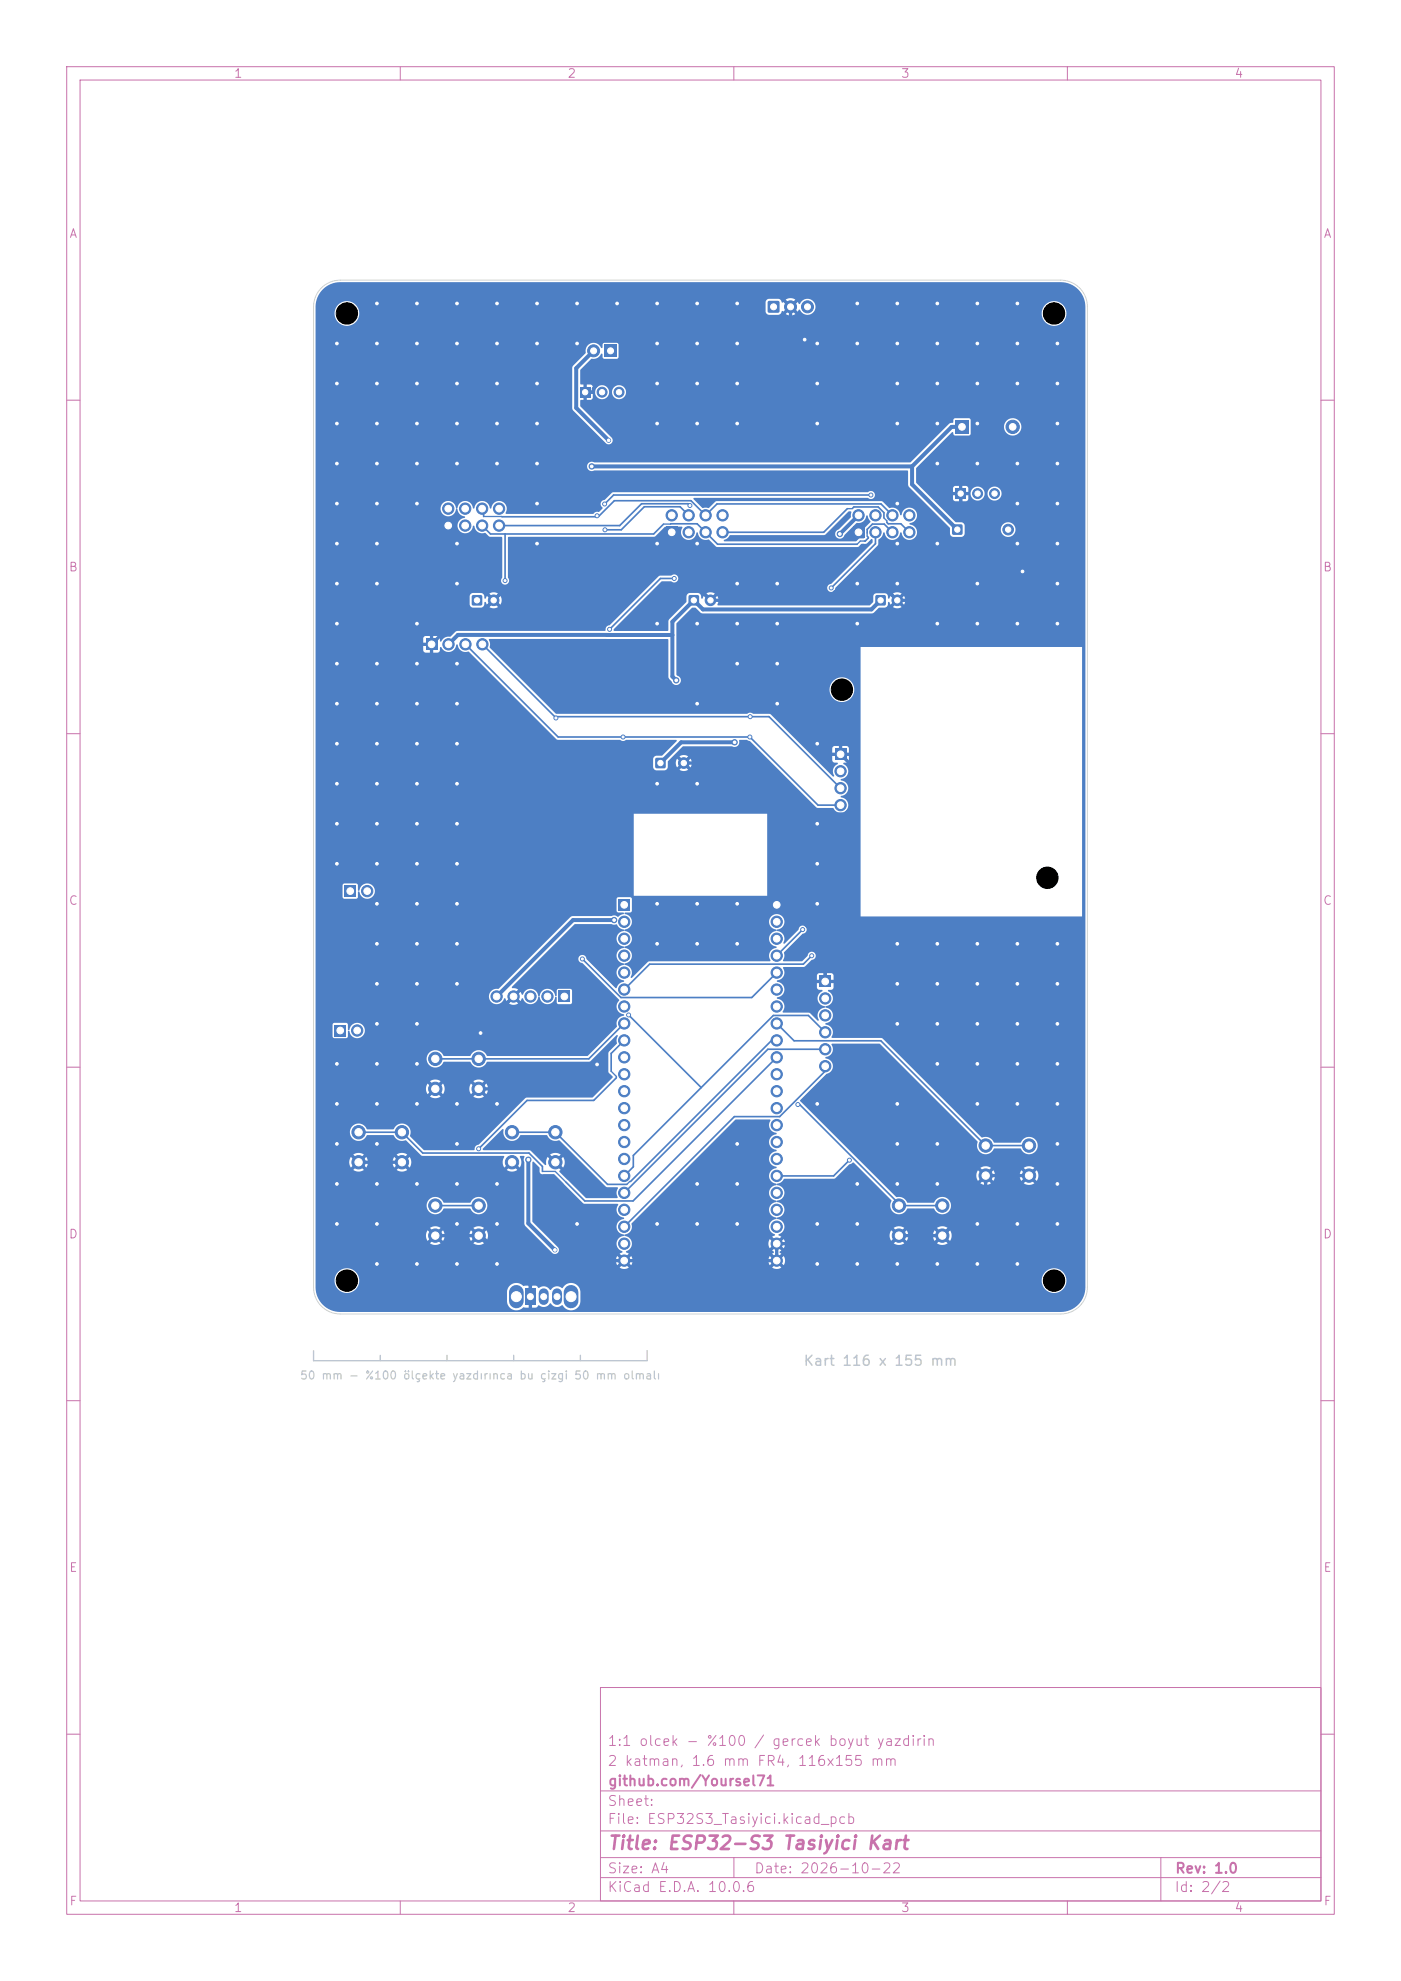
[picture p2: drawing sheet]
<svg xmlns="http://www.w3.org/2000/svg" width="210mm" height="297mm" viewBox="0 0 210 297" stroke-linecap="round" stroke-linejoin="round" font-family="sans-serif">
<defs><g id="words">
<text font-size="2" fill="#c872ab" x="91" y="277.8">Title: ESP32-S3 Tasiyici Kart</text>
<text font-size="1.5" fill="#c2c2c2" x="120.3" y="205.1">Kart 116 x 155 mm</text>
<g font-size="1.5" fill="#c872ab">
<text x="91" y="262.1">1:1 olcek - %100 / gercek boyut yazdirin</text>
<text x="91" y="265.1">2 katman, 1.6 mm FR4, 116x155 mm</text>
<text x="91.1" y="268.1">github.com/Yoursel71</text>
<text x="91" y="273.8">File: ESP32S3_Tasiyici.kicad_pcb</text>
<text x="91" y="271.1">Sheet:</text>
<text x="91" y="281.2">Size: A4</text>
<text x="113" y="281.2">Date: 2026-10-22</text>
<text x="176.1" y="281.2">Rev: 1.0</text>
<text x="91" y="284">KiCad E.D.A. 10.0.6</text>
<text x="176" y="284">Id: 2/2</text>
</g>
<g font-size="1.3" fill="#c872ab">
<text x="35" y="12">1</text>
<text x="85" y="12">2</text>
<text x="135" y="12">3</text>
<text x="185" y="12">4</text>
<text x="10.3" y="36">A</text>
<text x="198.3" y="36">A</text>
<text x="10.2" y="86">B</text>
<text x="198.2" y="86">B</text>
<text x="10.2" y="136">C</text>
<text x="198.2" y="136">C</text>
<text x="10.2" y="186">D</text>
<text x="198.2" y="186">D</text>
<text x="10.3" y="236">E</text>
<text x="198.3" y="236">E</text>
<text x="10.3" y="286">F</text>
<text x="35" y="287">1</text>
<text x="85" y="287">2</text>
<text x="135" y="287">3</text>
<text x="185" y="287">4</text>
<text x="198.3" y="286">F</text>
</g>
<text font-size="1.2" fill="#c2c2c2" x="44.9" y="207.1">50 mm - %100 ölçekte yazdırınca bu çizgi 50 mm olmalı</text>
</g></defs>
<g fill="none" stroke="#c872ab" stroke-width=".15">
<path d="M10 10h190v277h-190zM12 12h186v273h-186zM60 10v2M110 10v2M160 10v2M10 60h2M198 60h2M10 110h2M198 110h2M10 160h2M198 160h2M10 210h2"/>
<path d="M198 210h2M90 253h108v32h-108zM10 260h2M90 278.5h108M90 274.5h108M90 268.5h108M110 278.5v3M174 278.5v6.5M198 260h2M60 285v2M90 281.5h108M110 285v2"/>
<path d="M160 285v2"/>
</g>
<path d="M115.1 45.2h1.7v1.6h-1.7z" fill="#4d7fc4"/>
<g fill="#4d7fc4" stroke="#4d7fc4" stroke-width=".15">
<circle cx="118.5" cy="46" r=".9"/>
<circle cx="121" cy="46" r=".9"/>
</g>
<path d="M142.8 78.7h1.4v1.4h-1.4z" fill="#4d7fc4"/>
<g fill="#4d7fc4" stroke="#4d7fc4" stroke-width=".15">
<circle cx="151.1" cy="79.4" r=".8"/>
<circle cx="65.2" cy="180.7" r="1"/>
<circle cx="71.7" cy="180.7" r="1"/>
<circle cx="65.2" cy="185.2" r="1"/>
<circle cx="71.7" cy="185.2" r="1"/>
</g>
<path d="M103.3 89.3h1.4v1.4h-1.4z" fill="#4d7fc4"/>
<circle cx="106.5" cy="90" r=".8" fill="#4d7fc4" stroke="#4d7fc4" stroke-width=".15"/>
<path d="M131.3 89.3h1.4v1.4h-1.4z" fill="#4d7fc4"/>
<g fill="#4d7fc4" stroke="#4d7fc4" stroke-width=".15">
<circle cx="134.5" cy="90" r=".8"/>
<circle cx="147.7" cy="171.7" r="1"/>
<circle cx="154.2" cy="171.7" r="1"/>
<circle cx="147.7" cy="176.2" r="1"/>
<circle cx="154.2" cy="176.2" r="1"/>
</g>
<path d="M87 58h1.5v1.6h-1.5z" fill="#4d7fc4"/>
<g fill="#4d7fc4" stroke="#4d7fc4" stroke-width=".15">
<circle cx="90.2" cy="58.8" r=".75"/>
<circle cx="92.8" cy="58.8" r=".75"/>
<circle cx="53.7" cy="169.7" r="1"/>
<circle cx="60.2" cy="169.7" r="1"/>
<circle cx="53.7" cy="174.2" r="1"/>
<circle cx="60.2" cy="174.2" r="1"/>
</g>
<path d="M83.7 148.6h1.7v1.7h-1.7z" fill="#4d7fc4"/>
<g fill="#4d7fc4" stroke="#4d7fc4" stroke-width=".15">
<circle cx="82.1" cy="149.4" r=".85"/>
<circle cx="79.5" cy="149.4" r=".85"/>
<circle cx="77" cy="149.4" r=".85"/>
<circle cx="74.4" cy="149.4" r=".85"/>
</g>
<path d="M51.7 132.8h1.7v1.7h-1.7z" fill="#4d7fc4"/>
<circle cx="55" cy="133.6" r=".85" fill="#4d7fc4" stroke="#4d7fc4" stroke-width=".15"/>
<path d="M99.8 79h1.7v1.7h-1.7z" fill="#4d7fc4"/>
<g fill="#4d7fc4" stroke="#4d7fc4" stroke-width=".15">
<circle cx="100.7" cy="77.3" r=".85"/>
<circle cx="103.2" cy="79.8" r=".85"/>
<circle cx="103.2" cy="77.3" r=".85"/>
<circle cx="105.8" cy="79.8" r=".85"/>
<circle cx="105.8" cy="77.3" r=".85"/>
<circle cx="108.3" cy="79.8" r=".85"/>
<circle cx="108.3" cy="77.3" r=".85"/>
</g>
<path d="M122.8 146.3h1.7v1.7h-1.7z" fill="#4d7fc4"/>
<g fill="#4d7fc4" stroke="#4d7fc4" stroke-width=".15">
<circle cx="123.7" cy="149.7" r=".85"/>
<circle cx="123.7" cy="152.2" r=".85"/>
<circle cx="123.7" cy="154.8" r=".85"/>
<circle cx="123.7" cy="157.3" r=".85"/>
<circle cx="123.7" cy="159.8" r=".85"/>
</g>
<path d="M50.1 153.6h1.8v1.8h-1.8z" fill="#4d7fc4"/>
<g fill="#4d7fc4" stroke="#4d7fc4" stroke-width=".15">
<circle cx="53.5" cy="154.5" r=".85"/>
<circle cx="76.7" cy="169.7" r="1"/>
<circle cx="83.2" cy="169.7" r="1"/>
<circle cx="76.7" cy="174.2" r="1"/>
<circle cx="83.2" cy="174.2" r="1"/>
</g>
<path d="M63.8 95.8h1.7v1.6h-1.7z" fill="#4d7fc4"/>
<g fill="#4d7fc4" stroke="#4d7fc4" stroke-width=".15">
<circle cx="67.2" cy="96.6" r=".85"/>
<circle cx="69.8" cy="96.6" r=".85"/>
<circle cx="72.3" cy="96.6" r=".85"/>
</g>
<path d="M143.2 73.3h1.5v1.4h-1.5z" fill="#4d7fc4"/>
<g fill="#4d7fc4" stroke="#4d7fc4" stroke-width=".15">
<circle cx="146.5" cy="74" r=".75"/>
<circle cx="149.1" cy="74" r=".75"/>
</g>
<path d="M90.6 51.7h1.8v1.8h-1.8z" fill="#4d7fc4"/>
<circle cx="89" cy="52.6" r=".9" fill="#4d7fc4" stroke="#4d7fc4" stroke-width=".15"/>
<path d="M127.8 79h1.7v1.7h-1.7z" fill="#4d7fc4"/>
<g fill="#4d7fc4" stroke="#4d7fc4" stroke-width=".15">
<circle cx="128.7" cy="77.3" r=".85"/>
<circle cx="131.2" cy="79.8" r=".85"/>
<circle cx="131.2" cy="77.3" r=".85"/>
<circle cx="133.8" cy="79.8" r=".85"/>
<circle cx="133.8" cy="77.3" r=".85"/>
<circle cx="136.3" cy="79.8" r=".85"/>
<circle cx="136.3" cy="77.3" r=".85"/>
</g>
<path d="M66.3 78h1.7v1.6h-1.7z" fill="#4d7fc4"/>
<g fill="#4d7fc4" stroke="#4d7fc4" stroke-width=".15">
<circle cx="67.2" cy="76.3" r=".85"/>
<circle cx="69.7" cy="78.8" r=".85"/>
<circle cx="69.7" cy="76.3" r=".85"/>
<circle cx="72.3" cy="78.8" r=".85"/>
<circle cx="72.3" cy="76.3" r=".85"/>
<circle cx="74.8" cy="78.8" r=".85"/>
<circle cx="74.8" cy="76.3" r=".85"/>
<circle cx="134.7" cy="180.7" r="1"/>
<circle cx="141.2" cy="180.7" r="1"/>
<circle cx="134.7" cy="185.2" r="1"/>
<circle cx="141.2" cy="185.2" r="1"/>
</g>
<path d="M92.7 134.8h1.7v1.7h-1.7z" fill="#4d7fc4"/>
<g fill="#4d7fc4" stroke="#4d7fc4" stroke-width=".15">
<circle cx="93.6" cy="138.2" r=".85"/>
<circle cx="93.6" cy="140.7" r=".85"/>
<circle cx="93.6" cy="143.3" r=".85"/>
<circle cx="93.6" cy="145.8" r=".85"/>
<circle cx="93.6" cy="148.4" r=".85"/>
<circle cx="93.6" cy="150.9" r=".85"/>
<circle cx="93.6" cy="153.4" r=".85"/>
<circle cx="93.6" cy="156" r=".85"/>
<circle cx="93.6" cy="158.5" r=".85"/>
<circle cx="93.6" cy="161.1" r=".85"/>
<circle cx="93.6" cy="163.6" r=".85"/>
<circle cx="93.6" cy="166.1" r=".85"/>
<circle cx="93.6" cy="168.7" r=".85"/>
<circle cx="93.6" cy="171.2" r=".85"/>
<circle cx="93.6" cy="173.8" r=".85"/>
<circle cx="93.6" cy="176.3" r=".85"/>
<circle cx="93.6" cy="178.8" r=".85"/>
<circle cx="93.6" cy="181.4" r=".85"/>
<circle cx="93.6" cy="183.9" r=".85"/>
<circle cx="93.6" cy="186.5" r=".85"/>
<circle cx="93.6" cy="189" r=".85"/>
</g>
<path d="M115.6 134.8h1.7v1.7h-1.7z" fill="#4d7fc4"/>
<g fill="#4d7fc4" stroke="#4d7fc4" stroke-width=".15">
<circle cx="116.4" cy="138.2" r=".85"/>
<circle cx="116.4" cy="140.7" r=".85"/>
<circle cx="116.4" cy="143.3" r=".85"/>
<circle cx="116.4" cy="145.8" r=".85"/>
<circle cx="116.4" cy="148.4" r=".85"/>
<circle cx="116.4" cy="150.9" r=".85"/>
<circle cx="116.4" cy="153.4" r=".85"/>
<circle cx="116.4" cy="156" r=".85"/>
<circle cx="116.4" cy="158.5" r=".85"/>
<circle cx="116.4" cy="161.1" r=".85"/>
<circle cx="116.4" cy="163.6" r=".85"/>
<circle cx="116.4" cy="166.1" r=".85"/>
<circle cx="116.4" cy="168.7" r=".85"/>
<circle cx="116.4" cy="171.2" r=".85"/>
<circle cx="116.4" cy="173.8" r=".85"/>
<circle cx="116.4" cy="176.3" r=".85"/>
<circle cx="116.4" cy="178.8" r=".85"/>
<circle cx="116.4" cy="181.4" r=".85"/>
<circle cx="116.4" cy="183.9" r=".85"/>
<circle cx="116.4" cy="186.5" r=".85"/>
<circle cx="116.4" cy="189" r=".85"/>
</g>
<path d="M125.1 112.2h1.7v1.7h-1.7z" fill="#4d7fc4"/>
<g fill="#4d7fc4" stroke="#4d7fc4" stroke-width=".15">
<circle cx="126" cy="115.6" r=".85"/>
<circle cx="126" cy="118.2" r=".85"/>
<circle cx="126" cy="120.7" r=".85"/>
<circle cx="65.2" cy="158.7" r="1"/>
<circle cx="71.7" cy="158.7" r="1"/>
<circle cx="65.2" cy="163.2" r="1"/>
<circle cx="71.7" cy="163.2" r="1"/>
</g>
<path d="M77.4 193.7v1.4M85.6 193.7v1.4" fill="none" stroke="#4d7fc4" stroke-width="2.2"/>
<path d="M78.7 193.2h1.5v2.4h-1.5z" fill="#4d7fc4"/>
<path d="M81.5 193.9v1M83.5 193.9v1" fill="none" stroke="#4d7fc4" stroke-width="1.5"/>
<path d="M70.8 89.3h1.4v1.4h-1.4z" fill="#4d7fc4"/>
<circle cx="74" cy="90" r=".8" fill="#4d7fc4" stroke="#4d7fc4" stroke-width=".15"/>
<path d="M98.3 113.7h1.4v1.4h-1.4z" fill="#4d7fc4"/>
<circle cx="102.5" cy="114.4" r=".8" fill="#4d7fc4" stroke="#4d7fc4" stroke-width=".15"/>
<path d="M143.2 63h2v2h-2z" fill="#4d7fc4"/>
<g fill="#4d7fc4" stroke="#4d7fc4" stroke-width=".15">
<circle cx="151.8" cy="64" r="1"/>
<circle cx="92.1" cy="137.9" r=".4"/>
<circle cx="79.2" cy="173.9" r=".4"/>
<circle cx="88.7" cy="69.9" r=".4"/>
<circle cx="83.2" cy="187.4" r=".3"/>
<circle cx="152.5" cy="147.5" r=".4"/>
<circle cx="98.5" cy="81.5" r=".4"/>
<circle cx="50.5" cy="69.5" r=".4"/>
<circle cx="146.5" cy="165.5" r=".4"/>
<circle cx="104.5" cy="183.5" r=".4"/>
<circle cx="146.5" cy="69.5" r=".4"/>
<circle cx="68.5" cy="171.5" r=".4"/>
<circle cx="158.5" cy="75.5" r=".4"/>
<circle cx="56.5" cy="123.5" r=".4"/>
<circle cx="122.5" cy="57.5" r=".4"/>
<circle cx="158.5" cy="69.5" r=".4"/>
<circle cx="62.5" cy="159.5" r=".4"/>
<circle cx="80.5" cy="69.5" r=".4"/>
<circle cx="50.5" cy="75.5" r=".4"/>
<circle cx="104.5" cy="177.5" r=".4"/>
<circle cx="50.5" cy="159.5" r=".4"/>
<circle cx="128.5" cy="177.5" r=".4"/>
<circle cx="152.5" cy="57.5" r=".4"/>
<circle cx="62.5" cy="153.5" r=".4"/>
<circle cx="50.5" cy="87.5" r=".4"/>
<circle cx="68.5" cy="183.5" r=".4"/>
<circle cx="62.5" cy="63.5" r=".4"/>
<circle cx="56.5" cy="105.5" r=".4"/>
<circle cx="56.5" cy="153.5" r=".4"/>
<circle cx="134.5" cy="63.5" r=".4"/>
<circle cx="122.5" cy="51.5" r=".4"/>
<circle cx="62.5" cy="141.5" r=".4"/>
<circle cx="56.5" cy="81.5" r=".4"/>
<circle cx="68.5" cy="111.5" r=".4"/>
<circle cx="110.5" cy="135.5" r=".4"/>
<circle cx="158.5" cy="141.5" r=".4"/>
<circle cx="104.5" cy="57.5" r=".4"/>
<circle cx="152.5" cy="141.5" r=".4"/>
<circle cx="68.5" cy="69.5" r=".4"/>
<circle cx="68.5" cy="117.5" r=".4"/>
<circle cx="98.5" cy="117.5" r=".4"/>
<circle cx="62.5" cy="129.5" r=".4"/>
<circle cx="152.5" cy="81.5" r=".4"/>
<circle cx="158.5" cy="159.5" r=".4"/>
<circle cx="152.5" cy="183.5" r=".4"/>
<circle cx="134.5" cy="87.5" r=".4"/>
<circle cx="146.5" cy="57.5" r=".4"/>
<circle cx="110.5" cy="183.5" r=".4"/>
<circle cx="140.5" cy="93.5" r=".4"/>
<circle cx="122.5" cy="189.5" r=".4"/>
<circle cx="158.5" cy="63.5" r=".4"/>
<circle cx="140.5" cy="81.5" r=".4"/>
<circle cx="62.5" cy="147.5" r=".4"/>
<circle cx="56.5" cy="159.5" r=".4"/>
<circle cx="152.5" cy="75.5" r=".4"/>
<circle cx="104.5" cy="45.5" r=".4"/>
<circle cx="62.5" cy="177.5" r=".4"/>
<circle cx="68.5" cy="57.5" r=".4"/>
<circle cx="68.5" cy="129.5" r=".4"/>
<circle cx="56.5" cy="135.5" r=".4"/>
<circle cx="122.5" cy="135.5" r=".4"/>
<circle cx="68.5" cy="123.5" r=".4"/>
<circle cx="158.5" cy="51.5" r=".4"/>
<circle cx="152.5" cy="159.5" r=".4"/>
<circle cx="152.5" cy="93.5" r=".4"/>
<circle cx="134.5" cy="81.5" r=".4"/>
<circle cx="50.5" cy="57.5" r=".4"/>
<circle cx="128.5" cy="183.5" r=".4"/>
<circle cx="98.5" cy="51.5" r=".4"/>
<circle cx="146.5" cy="93.5" r=".4"/>
<circle cx="140.5" cy="63.5" r=".4"/>
<circle cx="104.5" cy="135.5" r=".4"/>
<circle cx="140.5" cy="159.5" r=".4"/>
<circle cx="50.5" cy="51.5" r=".4"/>
<circle cx="68.5" cy="189.5" r=".4"/>
<circle cx="134.5" cy="57.5" r=".4"/>
<circle cx="50.5" cy="117.5" r=".4"/>
<circle cx="152.5" cy="153.5" r=".4"/>
<circle cx="140.5" cy="177.5" r=".4"/>
<circle cx="62.5" cy="99.5" r=".4"/>
<circle cx="50.5" cy="81.5" r=".4"/>
<circle cx="98.5" cy="93.5" r=".4"/>
<circle cx="140.5" cy="147.5" r=".4"/>
<circle cx="134.5" cy="45.5" r=".4"/>
<circle cx="116.5" cy="99.5" r=".4"/>
<circle cx="50.5" cy="183.5" r=".4"/>
<circle cx="104.5" cy="141.5" r=".4"/>
<circle cx="74.5" cy="57.5" r=".4"/>
<circle cx="104.5" cy="105.5" r=".4"/>
<circle cx="140.5" cy="189.5" r=".4"/>
<circle cx="74.5" cy="63.5" r=".4"/>
<circle cx="152.5" cy="165.5" r=".4"/>
<circle cx="68.5" cy="45.5" r=".4"/>
<circle cx="62.5" cy="135.5" r=".4"/>
<circle cx="56.5" cy="63.5" r=".4"/>
<circle cx="158.5" cy="165.5" r=".4"/>
<circle cx="62.5" cy="69.5" r=".4"/>
<circle cx="98.5" cy="45.5" r=".4"/>
<circle cx="89.5" cy="159.6" r=".4"/>
<circle cx="158.5" cy="153.5" r=".4"/>
<circle cx="158.5" cy="147.5" r=".4"/>
<circle cx="62.5" cy="189.5" r=".4"/>
<circle cx="56.5" cy="75.5" r=".4"/>
<circle cx="116.5" cy="93.5" r=".4"/>
<circle cx="62.5" cy="45.5" r=".4"/>
<circle cx="140.5" cy="57.5" r=".4"/>
<circle cx="158.5" cy="81.5" r=".4"/>
<circle cx="128.5" cy="189.5" r=".4"/>
<circle cx="50.5" cy="123.5" r=".4"/>
<circle cx="50.5" cy="177.5" r=".4"/>
<circle cx="122.5" cy="63.5" r=".4"/>
<circle cx="56.5" cy="57.5" r=".4"/>
<circle cx="110.5" cy="171.5" r=".4"/>
<circle cx="62.5" cy="105.5" r=".4"/>
<circle cx="80.5" cy="57.5" r=".4"/>
<circle cx="56.5" cy="165.5" r=".4"/>
<circle cx="98.5" cy="141.5" r=".4"/>
<circle cx="62.5" cy="123.5" r=".4"/>
<circle cx="146.5" cy="63.5" r=".4"/>
<circle cx="146.5" cy="87.5" r=".4"/>
<circle cx="128.5" cy="45.5" r=".4"/>
<circle cx="120.6" cy="50.9" r=".4"/>
<circle cx="152.5" cy="51.5" r=".4"/>
<circle cx="68.5" cy="87.5" r=".4"/>
<circle cx="56.5" cy="147.5" r=".4"/>
<circle cx="62.5" cy="111.5" r=".4"/>
<circle cx="128.5" cy="87.5" r=".4"/>
<circle cx="153.3" cy="85.7" r=".4"/>
<circle cx="134.5" cy="51.5" r=".4"/>
<circle cx="104.5" cy="81.5" r=".4"/>
<circle cx="68.5" cy="99.5" r=".4"/>
<circle cx="122.5" cy="123.5" r=".4"/>
<circle cx="140.5" cy="51.5" r=".4"/>
<circle cx="158.5" cy="171.5" r=".4"/>
<circle cx="68.5" cy="135.5" r=".4"/>
<circle cx="104.5" cy="63.5" r=".4"/>
<circle cx="56.5" cy="87.5" r=".4"/>
<circle cx="74.5" cy="177.5" r=".4"/>
<circle cx="80.5" cy="81.5" r=".4"/>
<circle cx="98.5" cy="183.5" r=".4"/>
<circle cx="56.5" cy="171.5" r=".4"/>
<circle cx="158.5" cy="93.5" r=".4"/>
<circle cx="74.5" cy="51.5" r=".4"/>
<circle cx="146.5" cy="51.5" r=".4"/>
<circle cx="146.5" cy="147.5" r=".4"/>
<circle cx="158.5" cy="177.5" r=".4"/>
<circle cx="140.5" cy="171.5" r=".4"/>
<circle cx="116.5" cy="87.5" r=".4"/>
<circle cx="80.5" cy="51.5" r=".4"/>
<circle cx="50.5" cy="129.5" r=".4"/>
<circle cx="146.5" cy="45.5" r=".4"/>
<circle cx="86.5" cy="183.5" r=".4"/>
<circle cx="56.5" cy="129.5" r=".4"/>
<circle cx="98.5" cy="57.5" r=".4"/>
<circle cx="128.5" cy="51.5" r=".4"/>
<circle cx="146.5" cy="189.5" r=".4"/>
<circle cx="62.5" cy="57.5" r=".4"/>
<circle cx="116.5" cy="105.5" r=".4"/>
<circle cx="50.5" cy="99.5" r=".4"/>
<circle cx="68.5" cy="105.5" r=".4"/>
<circle cx="110.5" cy="177.5" r=".4"/>
<circle cx="104.5" cy="117.5" r=".4"/>
<circle cx="74.5" cy="165.5" r=".4"/>
<circle cx="110.5" cy="99.5" r=".4"/>
<circle cx="134.5" cy="147.5" r=".4"/>
<circle cx="50.5" cy="105.5" r=".4"/>
<circle cx="134.5" cy="177.5" r=".4"/>
<circle cx="56.5" cy="111.5" r=".4"/>
<circle cx="152.5" cy="69.5" r=".4"/>
<circle cx="62.5" cy="93.5" r=".4"/>
<circle cx="62.5" cy="51.5" r=".4"/>
<circle cx="152.5" cy="189.5" r=".4"/>
<circle cx="146.5" cy="159.5" r=".4"/>
<circle cx="134.5" cy="153.5" r=".4"/>
<circle cx="50.5" cy="63.5" r=".4"/>
<circle cx="134.5" cy="165.5" r=".4"/>
<circle cx="56.5" cy="117.5" r=".4"/>
<circle cx="134.5" cy="141.5" r=".4"/>
<circle cx="122.5" cy="165.5" r=".4"/>
<circle cx="50.5" cy="165.5" r=".4"/>
<circle cx="68.5" cy="63.5" r=".4"/>
<circle cx="86.5" cy="45.5" r=".4"/>
<circle cx="158.5" cy="183.5" r=".4"/>
<circle cx="104.5" cy="93.5" r=".4"/>
<circle cx="86.5" cy="51.5" r=".4"/>
<circle cx="134.5" cy="171.5" r=".4"/>
<circle cx="72" cy="154.9" r=".4"/>
<circle cx="158.5" cy="87.5" r=".4"/>
<circle cx="74.5" cy="45.5" r=".4"/>
<circle cx="50.5" cy="93.5" r=".4"/>
<circle cx="62.5" cy="75.5" r=".4"/>
<circle cx="62.5" cy="165.5" r=".4"/>
<circle cx="128.5" cy="93.5" r=".4"/>
<circle cx="74.5" cy="189.5" r=".4"/>
<circle cx="110.5" cy="141.5" r=".4"/>
<circle cx="122.5" cy="183.5" r=".4"/>
<circle cx="134.5" cy="189.5" r=".4"/>
<circle cx="104.5" cy="51.5" r=".4"/>
<circle cx="140.5" cy="69.5" r=".4"/>
<circle cx="110.5" cy="63.5" r=".4"/>
<circle cx="56.5" cy="177.5" r=".4"/>
<circle cx="68.5" cy="147.5" r=".4"/>
<circle cx="68.5" cy="81.5" r=".4"/>
<circle cx="50.5" cy="111.5" r=".4"/>
<circle cx="134.5" cy="75.5" r=".4"/>
<circle cx="140.5" cy="153.5" r=".4"/>
<circle cx="146.5" cy="153.5" r=".4"/>
<circle cx="50.5" cy="171.5" r=".4"/>
<circle cx="158.5" cy="57.5" r=".4"/>
<circle cx="80.5" cy="75.5" r=".4"/>
<circle cx="68.5" cy="165.5" r=".4"/>
<circle cx="56.5" cy="51.5" r=".4"/>
<circle cx="62.5" cy="117.5" r=".4"/>
<circle cx="68.5" cy="51.5" r=".4"/>
<circle cx="56.5" cy="69.5" r=".4"/>
<circle cx="56.5" cy="183.5" r=".4"/>
<circle cx="146.5" cy="141.5" r=".4"/>
<circle cx="68.5" cy="141.5" r=".4"/>
<circle cx="110.5" cy="51.5" r=".4"/>
<circle cx="74.5" cy="183.5" r=".4"/>
<circle cx="146.5" cy="183.5" r=".4"/>
<circle cx="56.5" cy="45.5" r=".4"/>
<circle cx="98.5" cy="135.5" r=".4"/>
<circle cx="110.5" cy="57.5" r=".4"/>
<circle cx="122.5" cy="129.5" r=".4"/>
<circle cx="56.5" cy="189.5" r=".4"/>
<circle cx="80.5" cy="45.5" r=".4"/>
<circle cx="140.5" cy="45.5" r=".4"/>
<circle cx="140.5" cy="141.5" r=".4"/>
<circle cx="98.5" cy="63.5" r=".4"/>
<circle cx="56.5" cy="99.5" r=".4"/>
<circle cx="74.5" cy="69.5" r=".4"/>
<circle cx="56.5" cy="141.5" r=".4"/>
<circle cx="110.5" cy="93.5" r=".4"/>
<circle cx="68.5" cy="177.5" r=".4"/>
<circle cx="122.5" cy="111.5" r=".4"/>
<circle cx="80.5" cy="63.5" r=".4"/>
<circle cx="110.5" cy="45.5" r=".4"/>
<circle cx="110.5" cy="87.5" r=".4"/>
<circle cx="92.5" cy="45.5" r=".4"/>
<circle cx="152.5" cy="45.5" r=".4"/>
<circle cx="120.3" cy="139.4" r=".3"/>
<circle cx="125.9" cy="80.1" r=".4"/>
<circle cx="101.4" cy="102" r=".4"/>
<circle cx="110.1" cy="111.3" r=".4"/>
<circle cx="71.7" cy="172.2" r=".3"/>
<circle cx="103.4" cy="75.8" r=".3"/>
<circle cx="91.2" cy="66" r=".3"/>
<circle cx="112.4" cy="110.5" r=".3"/>
<circle cx="93.4" cy="110.5" r=".3"/>
<circle cx="101.1" cy="86.7" r=".3"/>
<circle cx="91.4" cy="94.3" r=".3"/>
<circle cx="90.7" cy="79.4" r=".3"/>
<circle cx="75.7" cy="87" r=".3"/>
<circle cx="94.2" cy="152.2" r=".3"/>
<circle cx="89.5" cy="77.3" r=".3"/>
<circle cx="112.4" cy="107.4" r=".3"/>
<circle cx="83.3" cy="107.6" r=".3"/>
<circle cx="87.3" cy="143.8" r=".3"/>
<circle cx="121.7" cy="143.3" r=".3"/>
<circle cx="124.6" cy="88.1" r=".3"/>
<circle cx="90.6" cy="75.6" r=".3"/>
<circle cx="130.5" cy="74.2" r=".3"/>
<circle cx="119.6" cy="165.6" r=".3"/>
<circle cx="127.3" cy="173.9" r=".3"/>
</g>
<path d="M89 52.6l-2.6 2.6v6l4.8 4.8M88.7 69.9h48M128.7 77.3l-2.8 2.8M136.7 69.9v2.7l6.8 6.8M144.2 64h-1.6l-5.9 5.9M91 95.2h.1M100.8 95.2h-32.2l-1.4 1.4M132 90l-1.4 1.4h-25.2l-1.4-1.4-3.2 3.2v8.2l.6 .6M110.1 111.3h-8l-3.1 3.1M92.1 137.9h-6.2l-11.5 11.5M79.2 173.9v9.5l4 4" fill="none" stroke="#4d7fc4" stroke-width=".6"/>
<g fill="none" stroke="#4d7fc4" stroke-width=".5">
<path d="M118.5 48.8h-20.1l-9.4 9.5v.5h-1.3M118.5 48.8l2.1 2.1M118.5 46v2.8M100.7 79.8v4.3M144 74v2.4l9.3 9.3-4.4 4.3h-14.4l-1.3-1.3h-8l-1.3 1.3h-17.4l-5.8-5.9M100.7 84.1h-20.8l-7.5 7.5h-2.7l-5 5M102.5 114.4h10.2l7.6 7.7M126 113.1l2.1 2.1v.6M128.3 116.6v3.8l-1.7 1.7h-6.3M120.3 122.1v8.3l-3.9 3.9v1.4h1.4l5.9 5.9v5.5M77 149.4l-5 4.9v.6M89.5 159.6l-3.7 3.6h-14.1"/>
<path d="M53.8 174.3h6.4M154.3 176.3h-6.5v2.5l-6.6 6.4h-6.5l-1.2 1.3h-17.1v2.5h-33.3l-3.6 3.6M65.2 185.2h6.9l7.4 7.4M79.5 192.6v1.8"/>
</g>
<path d="M128.1 115.8l.2 .3v.5" fill="none" stroke="#4d7fc4" stroke-width=".38"/>
<g fill="none" stroke="#4d7fc4" stroke-width=".25">
<path d="M72.3 76.3l.2 .2v.9M99.5 78.6l-1.5 1.5h-24.5l-1.2-1.3M100.5 78.5h4l3.1 3.1h20.9M103.2 77.3l-1.3-1.3h-5.3l-3.5 3.4h-2.4M103.4 75.8l-.2-.3h-7l-3.3 3.3h-18.1M105.8 77.3l1.7-1.7h24.6l1.7 1.7M105.8 77.3l-2.2-2.2h-11.5l-2.3 2.2h-.3l-.1 .2h-14.1M105.8 77.3h.1M127 76.3l-3.5 3.5h-15.2M127.9 76.1l.1-.1h3.6l.9 .9v.8M130.5 74.2h-38.5l-1.4 1.4M131.2 79.8v1.7l-6.6 6.6"/>
<path d="M132.9 78.3l.2 .2h1.9l1.3 1.3M133.8 79.8l-1.3-1.2h-1.7l-.8 .8v.5M69.8 96.6l13.9 13.9h28.7l10.2 10.2h3.4M72.3 96.6l10.9 10.8h32.1l10.7 10.8M75.7 80.1v6.9M101.1 86.7h-2.1l-7.6 7.6M130.2 80.6l-.5 .5h-.1M83.3 107.4v.2M120.3 139.4l-3.9 3.9M87.3 143.8l5.8 5.8h19.6l3.7-3.8M93.6 156l-2 1.9v2.7M93.6 153.4l-5.3 5.4h-23.1"/>
<path d="M94.2 152.2l10.9 10.9M116.4 143.3h.1M116.4 153.4l2.6 2.6h13l15.8 15.7h6.5M116.4 158.5l-21.5 21.6h-7.2l-2.8-2.8M116.4 156h-.7l-21.2 21.1M121.7 143.3l-1.3 1.3h-23l-3.8 3.8M123.7 157.3h-8.6l-21.5 21.5M123.7 154.8l-2.5-2.6h-5.3l-21 21v1.7l-1.3 1.4M123.7 159.8v.8l-6.8 6.8h-6.8l-16.5 16.5M53.8 169.7h6.4l3.2 3.2h15.9l2 2v.7M76.7 169.7h6.5l7.9 7.9h2.9M92.4 161.6l-3.4 3.4h-10l-7.3 7.2"/>
<path d="M119.6 165.6h.3l14.8 14.9v.3h6.5M127.3 173.9l-2.3 2.4h-8.6M65.2 180.8h6.5"/>
</g>
<path d="M72.5 77.4l2.8 .1M100.5 78.5l-1 .1M127.9 76.1l-.2 .2h-.7M130 79.9v.5l.2 .2M132.5 77.7l.4 .4v.2M129.6 81.1h-.6l-.5 .5M81.3 175.6h1.9l1.7 1.7M91.6 160.6l.8 .8v.2M94.5 177.1l-.5 .5" fill="none" stroke="#4d7fc4" stroke-width=".2"/>
<g fill="#4d7fc4">
<path d="M72.4 172.2l2.9-2.9h.2a1.33 1.33 0 0 0 .8 1.7 1.33 1.33 0 0 0 1.7-.8h4a1.32 1.32 0 0 0 1.8 .8l7 6.9 1.7 .1 .1 .1a1.2 1.2 0 0 0 0 1.3l-.1 .2h-4.7l-3.9-3.9-.1-.1 .2-.2-.6-.6 .4-.4 .6 .6a1.38 1.38 0 0 0 0-1.5l-.6 .6-.4-.4 .6-.6a1.38 1.38 0 0 0-1.5 0l.6 .6-.4 .4-.6-.6-.2 .4v.7l-.1 .1-2.2-2.2-.2-.1h-6.9h-.1z"/>
<path d="M108.5 81l.1-.1a1.23 1.23 0 0 0 .8-.7h14.1l.2-.1 3.5-3.4h.4l-.1 .9-1.8 1.8a.71 .71 0 0 0-.3 1.1 .71 .71 0 0 0 1.2-.2l1.8-1.9a1.35 1.35 0 0 0 1.5-1.1h.2l.4 .9-.9 1v1.4l-.1 .1h-.7l-.5 .5h-19.7z"/>
<path d="M48.4 43.4a3.7 3.7 0 0 1 2.6-1.1h108a3.7 3.7 0 0 1 3.7 3.7v147a3.7 3.7 0 0 1-3.7 3.7h-108a3.7 3.7 0 0 1-3.7-3.7v-1.1h2.8a1.85 1.85 0 0 0 2.8 1.7h23.1v1.6a1.46 1.46 0 0 0 1 1.2 1.46 1.46 0 0 0 1.5-.4h.8v-1.2h.4v1.2h.7l.4-.3a1.16 1.16 0 0 0 1.7-.3h.1a1.14 1.14 0 0 0 1.7 .3 1.43 1.43 0 0 0 1.5 .7 1.43 1.43 0 0 0 1.2-1.2v-1.8a1.46 1.46 0 0 0-1.3-1 1.46 1.46 0 0 0-1.4 .7 1.19 1.19 0 0 0-1.8 .3l-.3-.3a1.06 1.06 0 0 0-1.4 0h-.1l-.3-.3-.7-.1v1.3h-.4v-1.3l-.8 .1a1.43 1.43 0 0 0-1.5-.4 1.43 1.43 0 0 0-1 1.2h-23.1l.1-.1a1.85 1.85 0 0 0 .9-1.6h102.2v.2a1.85 1.85 0 0 0 2.9 1.5 1.85 1.85 0 0 0 0-3.2 1.85 1.85 0 0 0-2.9 1.5h-102.2l-.1-.3a1.85 1.85 0 0 0-1.9-1.5 1.85 1.85 0 0 0-1.8 1.8h-2.8v-6.8h16.6v.5l.2 .4 .6-.6 .4 .4-.6 .6a1.39 1.39 0 0 0 1.5 0l-.6-.6 .4-.4 .6 .6 .2-.4 .1-.5h3.7v.5l.2 .4 .6-.6 .4 .4-.6 .6a1.39 1.39 0 0 0 1.5 0l-.6-.6 .4-.4 .6 .6a1.39 1.39 0 0 0 0-1.5l-.6 .6-.4-.4 .6-.6a1.39 1.39 0 0 0-1.5 0l.6 .6-.4 .4-.6-.6-.2 .6h-3.7l-.3-.6-.6 .6-.4-.4 .6-.6a1.39 1.39 0 0 0-1.5 0l.6 .6-.4 .4-.6-.6-.2 .6h-16.6v-4.5h16.6a1.3 1.3 0 0 0 1 1.4 1.3 1.3 0 0 0 1.6-.8h4a1.31 1.31 0 0 0 2 .7 1.31 1.31 0 0 0 .1-2.1 1.31 1.31 0 0 0-2.1 .5h-4a1.31 1.31 0 0 0-1.5-.8 1.31 1.31 0 0 0-1.1 1.1h-16.6v-6.5h5l.1 .5 .2 .4 .6-.6 .4 .4-.6 .6a1.39 1.39 0 0 0 1.5 0l-.6-.6 .4-.4 .6 .6 .2-.4 .1-.5h3.7v.5l.2 .4 .6-.6 .4 .4-.6 .6a1.39 1.39 0 0 0 1.5 0l-.6-.6 .4-.4 .6 .6a1.39 1.39 0 0 0 0-1.5l-.6 .6-.4-.4 .6-.6a1.39 1.39 0 0 0-1.5 0l.6 .6-.4 .4-.6-.6-.2 .6h-3.7l-.3-.6-.6 .6-.4-.4 .6-.6a1.39 1.39 0 0 0-1.5 0l.6 .6-.4 .4-.6-.6-.3 .6h-5v-4.5h5.1a1.3 1.3 0 0 0 1 1.4 1.3 1.3 0 0 0 1.6-.8h4a1.46 1.46 0 0 0 1.9 .8l2.2 2.2 .2 .1h12.2l.1 .1a1.43 1.43 0 0 0 0 1.6l.6-.6 .4 .4-.6 .6a1.39 1.39 0 0 0 1.5 0l-.6-.6 .4-.4 .6 .6a1.74 1.74 0 0 0 0-1.6l.6-.1 .1 .1-.1 .5 .1 .4v9.3l4.1 4.2a.61 .61 0 0 0 .9 0 .61 .61 0 0 0-.1-.9l-3.7-3.8 .1-8.9 .9 .8 .1 .7a.43 .43 0 0 0 .6 .3h1.6l4.4 4.5 5.2 .1a1.29 1.29 0 0 0 .9 2l-.1 .1a1.18 1.18 0 0 0-1.1 1.2 1.18 1.18 0 0 0 1.1 1.2l.1 .1a1.22 1.22 0 0 0-1.1 .8 1.22 1.22 0 0 0 .3 1.3l.5 .3v.2l-.4 .2 .5 .5-.3 .4-.6-.6a1.24 1.24 0 0 0 0 1.4l.6-.6 .3 .4-.5 .6a1.24 1.24 0 0 0 1.4-.1l-.6-.5 .4-.4 .5 .6a1.25 1.25 0 0 0 0-1.4l-.5 .6-.4-.4 .6-.5-.4-.2v-.2a1.17 1.17 0 0 0 .8-1.3 1.17 1.17 0 0 0-1.1-1v-.1a1.34 1.34 0 0 0 1.1-1.8l15.5-15.5h5.3a1.29 1.29 0 0 0 .9 2v.1a1.18 1.18 0 0 0-1.1 1.2 1.18 1.18 0 0 0 1.1 1.2v.1a1.21 1.21 0 0 0-1.1 .9 1.21 1.21 0 0 0 .5 1.3l.2 .1a.28 .28 0 0 1 .4 .3 1.18 1.18 0 0 0-1.1 1.2 1.18 1.18 0 0 0 1.1 1.2v.1a1.21 1.21 0 0 0-1.1 .9 1.21 1.21 0 0 0 .5 1.3l.2 .1a.28 .28 0 0 1 .4 .3 1.18 1.18 0 0 0-1.1 1.2 1.18 1.18 0 0 0 1.1 1.2v.1a1.22 1.22 0 0 0-1 .8 1.22 1.22 0 0 0 .3 1.3l.4 .3v.1l-.4 .2 .6 .6-.4 .3-.5-.5a1.24 1.24 0 0 0 0 1.4l.5-.6 .4 .3-.6 .6 .3 .2-.3 .3 .6 .5-.4 .4-.5-.6a1.24 1.24 0 0 0 0 1.4l.5-.6 .4 .4-.5 .6a1.24 1.24 0 0 0 1.3-.1l-.5-.5 .3-.4 .6 .6a1.25 1.25 0 0 0 0-1.4l-.6 .6-.3-.4 .5-.5-.3-.3 .3-.2-.5-.6 .3-.3 .6 .6a1.24 1.24 0 0 0 0-1.4l-.6 .5-.3-.3 .5-.6-.4-.3h16.6l.1 .5 .2 .4 .6-.6 .4 .4-.6 .6a1.38 1.38 0 0 0 1.5 0l-.6-.6 .4-.4 .6 .6 .2-.4 .1-.5h3.7v.5l.2 .4 .6-.6 .4 .4-.6 .6a1.39 1.39 0 0 0 1.5 0l-.6-.6 .4-.4 .6 .6a1.39 1.39 0 0 0 0-1.5l-.6 .6-.4-.4 .6-.6a1.39 1.39 0 0 0-1.5 0l.6 .6-.4 .4-.6-.6-.2 .6h-3.7l-.3-.6-.6 .6-.4-.4 .6-.6a1.39 1.39 0 0 0-1.5 0l.6 .6-.4 .4-.6-.6-.3 .6h-16.6a1.18 1.18 0 0 0 .9-1.3 1.18 1.18 0 0 0-1.1-1.1l-.1-.1a1.21 1.21 0 0 0 1.1-.8 1.21 1.21 0 0 0-.3-1.3l-.7-.3-.1-.1a1.21 1.21 0 0 0 1.1-.8 1.21 1.21 0 0 0-.3-1.3l-.7-.3v-.3a1.47 1.47 0 0 0 1.1-.7h7.4l.2-.1 2.1-2 .6-.3 5.7 5.8a1.3 1.3 0 0 0 .6 1.8 1.3 1.3 0 0 0 1.8-.7h4a1.31 1.31 0 0 0 2 .7 1.31 1.31 0 0 0 .1-2.1 1.31 1.31 0 0 0-2.1 .5h-4a1.44 1.44 0 0 0-1.7-.8l-3.3-3.4h15.3l.1 .5 .2 .4 .6-.6 .4 .4-.6 .6a1.38 1.38 0 0 0 1.5 0l-.6-.6 .4-.4 .6 .6 .2-.4 .1-.5h3.7v.5l.2 .4 .6-.6 .4 .4-.6 .6a1.39 1.39 0 0 0 1.5 0l-.6-.6 .4-.4 .6 .6a1.39 1.39 0 0 0 0-1.5l-.6 .6-.4-.4 .6-.6a1.39 1.39 0 0 0-1.5 0l.6 .6-.4 .4-.6-.6-.2 .6h-3.7l-.3-.6-.6 .6-.4-.4 .6-.6a1.39 1.39 0 0 0-1.5 0l.6 .6-.4 .4-.6-.6-.3 .6h-15.3l-11.1-11 4-4.1a1.18 1.18 0 0 0 1-1.2 1.18 1.18 0 0 0-1.2-1.1v-.2a1.3 1.3 0 0 0 .9-2h7.3l14.6 14.6a1.4 1.4 0 0 0 1.4 2 1.31 1.31 0 0 0 1.1-.9h4a1.3 1.3 0 0 0 2 .6 1.3 1.3 0 0 0 0-2.1 1.3 1.3 0 0 0-2 .6h-4a1.31 1.31 0 0 0-1.8-.8l-14.9-14.8-.2-.1h-7.3l-.2-.1a1.19 1.19 0 0 0-.9-1.9v-.1a1.21 1.21 0 0 0 1.1-.9 1.21 1.21 0 0 0-.5-1.4l-.6-.1v-.2a1.18 1.18 0 0 0 1.1-1 1.18 1.18 0 0 0-.7-1.3l.1-.2h.5l.2-.3v-.7h-.8v-.5h.8v-.7l-.2-.3h-.8v.8h-.4v-.8h-.8l-.2 .2v.8h.8v.5h-.8v.7l.2 .3h.5l.1 .1a1.25 1.25 0 0 0-.7 1.4 1.25 1.25 0 0 0 1.1 1v.2a1.24 1.24 0 0 0-1 1.9h-.2l-1.3-1.2-3.9-.1a1.29 1.29 0 0 0-.9-2l.1-.2a1.18 1.18 0 0 0 1.1-1.1 1.18 1.18 0 0 0-1.1-1.2l-.1-.1a1.3 1.3 0 0 0 1-2.1h3.1l1.1-1.1a.62 .62 0 0 0 .7-.6 .62 .62 0 0 0-.6-.6 .62 .62 0 0 0-.7 .6l-.8 .8h-2.7h-.1v-.2a1.26 1.26 0 0 0 .1-1.1l2.8-2.8a.62 .62 0 0 0 .6-.6 .62 .62 0 0 0-.6-.6 .62 .62 0 0 0-.6 .6l-2.1 2.1-.2-.1a1.32 1.32 0 0 0-1-1.9l.1-.1a1.17 1.17 0 0 0 1-.8 1.17 1.17 0 0 0-.2-1.2h44.9v-40.4h-33.2v40.4h-11.7a1.16 1.16 0 0 0-1.9 .3 1.16 1.16 0 0 0 1 1.7v.1a1.21 1.21 0 0 0-1.1 .9 1.21 1.21 0 0 0 .5 1.3l.2 .1a.28 .28 0 0 1 .4 .3 1.24 1.24 0 0 0-.9 2h-18.2l-.2 .1-2.4 2.4-.2-.1a1.2 1.2 0 0 0-.9-1.9v-.1a1.21 1.21 0 0 0 1-.8 1.21 1.21 0 0 0-.3-1.3l-.7-.3v-.1a1.21 1.21 0 0 0 1-.8 1.21 1.21 0 0 0-.3-1.3l-.7-.3v-.2a1.21 1.21 0 0 0 1-.8 1.21 1.21 0 0 0-.3-1.3l-.7-.3v-.1l.1-.1h.8l.2-.2v-1.9l-.2-.2h-1.8l-.2 .1v2.1l.2 .1 .8 .1-.1 .2-.4 .1a.4 .4 0 0 1-.4 .3 .4 .4 0 0 1-.3-.2h-6.5l-.3 .2-10.8 10.8a1.16 1.16 0 0 0-1.4 .8 1.16 1.16 0 0 0 .9 1.4 1.16 1.16 0 0 0 1.4-.8h.2l.1 .4 .6-.6 .4 .4-.6 .5a1.24 1.24 0 0 0 1.4 0l-.6-.5 .4-.4 .5 .6 .2-.4a.23 .23 0 0 1 .3 0 .23 .23 0 0 1 0 .3 1.17 1.17 0 0 0 1.3 .5 1.17 1.17 0 0 0 .9-1.1h.1a1.2 1.2 0 0 0 1.1 1.1 1.2 1.2 0 0 0 1.3-.8v-.2h.2l.1 .8 .2 .2 1.8 .1 .2-.3 .1-1.8-.3-.2h-1.9l-.1 .2-.1 .7-.1 .2a1.56 1.56 0 0 0-1.1-1.2 1.32 1.32 0 0 0-1.4 1.2h-.1a1.21 1.21 0 0 0-1.1-1.2 1.21 1.21 0 0 0-1.3 .9l-.3-.4-.5 .6-.4-.4 .6-.5-.4-.2-.5-.1-.1-.1 9.4-9.4h6.3l.4 .5 .7 .3 .1 .1a1.21 1.21 0 0 0-1.1 .9 1.21 1.21 0 0 0 .5 1.3l.1 .1a.28 .28 0 0 1 .4 .3 1.18 1.18 0 0 0-1.1 1.2 1.18 1.18 0 0 0 1.1 1.2l.1 .1a1.21 1.21 0 0 0-1.1 .9 1.21 1.21 0 0 0 .5 1.3l.1 .1a.28 .28 0 0 1 .4 .3 1.43 1.43 0 0 0-1.2 1l-4.4-4.5a.61 .61 0 0 0-.7-.5 .61 .61 0 0 0-.5 .6 .61 .61 0 0 0 .6 .6l5.5 5.5a1.27 1.27 0 0 0-.3 1.4 1.27 1.27 0 0 0 1.1 .8l-.1 .2a1.27 1.27 0 0 0-1 1.7l-4.4 4.3h-15a1.99 1.99 0 0 0-1.5-.8l-.7 .3-.5 .5h-3.8a1.99 1.99 0 0 0-1.5-.8 1.3 1.3 0 0 0-.9 2 1.3 1.3 0 0 0 2.3-.3h4a1.31 1.31 0 0 0 1.3 .9 1.31 1.31 0 0 0 1.2-.9h15.3l.2-.1 3.9-3.9h.2v.2a1.25 1.25 0 0 0-.1 1l-1.3 1.5v2.8l.7 .8-3 3-10.1 .1-7.1 7a.6 .6 0 0 0-.6 .7l-.1 .1h-7.4l-2.1-2a1.39 1.39 0 0 0-1.6-1.9l-.5 .3-.5 .5h-3.9a1.31 1.31 0 0 0-1.5-.8 1.31 1.31 0 0 0-1.1 1.1h-5.1v-6.5h16.6v.5l.2 .4 .6-.6 .4 .4-.6 .6a1.39 1.39 0 0 0 1.5 0l-.6-.6 .4-.4 .6 .6 .2-.4 .1-.5h3.7v.5l.2 .4 .6-.6 .4 .4-.6 .6a1.39 1.39 0 0 0 1.5 0l-.6-.6 .4-.4 .6 .6a1.39 1.39 0 0 0 0-1.5l-.6 .6-.4-.4 .6-.6a1.39 1.39 0 0 0-1.5 0l.6 .6-.4 .4-.6-.6-.2 .6h-3.7l-.3-.6-.6 .6-.4-.4 .6-.6a1.39 1.39 0 0 0-1.5 0l.6 .6-.4 .4-.6-.6-.2 .6h-16.6v-9.5h2.5l.1 1.8 .2 .2h1.9l.1-.2 .1-.8h.2a1.16 1.16 0 0 0 1.5 1 1.16 1.16 0 0 0 .5-1.8 1.16 1.16 0 0 0-1.8 .1l-.2 .5-.2 .1v-.1l-.1-.8-.2-.2h-1.8l-.3 .2h-2.5v-20.9h4v1.8l.3 .2h1.9l.1-.2 .1-.8h.2a1.15 1.15 0 0 0 .8 1 1.15 1.15 0 0 0 1.3-.4h59v-12.3h-20v12.3h-39a1.16 1.16 0 0 0-.6-1.8 1.16 1.16 0 0 0-1.5 1h-.2l-.1-.8-.2-.2h-1.8l-.3 .2h-4v-37h16.1v.7h.9v.4h-.9l.1 .8 .2 .2h.7v-.8h.5v.8h.8l.2-.2v-.5l.2-.1a1.21 1.21 0 0 0 1.3 .7 1.21 1.21 0 0 0 1-1.1h.1a1.35 1.35 0 0 0 1.8 1.1l13.1 13.1 .2 .1 9.4 .1a.65 .65 0 0 0 .9-.1l7.5 .1v.1l-2.1 2.2h-.9a.54 .54 0 0 0-.5 .5v1.3l.3 .3h1.6l.3-.3v-.8h1.2l.2 .8 .6-.7 .1 .2 .3 .2-.7 .6a1.19 1.19 0 0 0 1.4 0l-.7-.6 .3-.2 .1-.2 .6 .6a1.2 1.2 0 0 0 0-1.3l-.6 .7-.2-.3-.2-.1 .6-.6a1.2 1.2 0 0 0-1.3 0l.7 .6-.3 .2-.1 .2-.6-.7-.2 .6h-1.2v-.2l2.3-2.2h7.4a.7 .7 0 0 0 .8-.1 .7 .7 0 0 0 .2-.7l.1-.2h1l.5 .2 10 10h.2l2.3 .1a1.17 1.17 0 0 0 2.1 .2 1.17 1.17 0 0 0-1-1.9v-.1a1.21 1.21 0 0 0 1.1-.8 1.21 1.21 0 0 0-.4-1.3l-.7-.3v-.1a1.21 1.21 0 0 0 1.1-.8 1.21 1.21 0 0 0-.4-1.3l-.3-.3v-.1l.6-.1 .2-.1v-.9h-.8v-.5h.8v-.7l-.2-.2-.8-.1v.9h-.4v-.9l-.8 .1-.2 .1v.8h.8v.5h-.8v.8l.2 .2 .5 .1 .1 .1a1.26 1.26 0 0 0-.6 1.9h-.2l-9.3-9.3-.2-.1h-2.4a.72 .72 0 0 0-.9 0h-28.6l-3.8-3.7h44.7v.2a1.85 1.85 0 0 0 2.9 1.5 1.85 1.85 0 0 0 0-3.2 1.85 1.85 0 0 0-2.9 1.5h-44.7l-6.2-6.3a1.25 1.25 0 0 0-.1-1.1l.1-.1h26.7l.1 .1v5.6l.5 .7a.7 .7 0 0 0 1.2 .3 .7 .7 0 0 0-.3-1.2l-.2-.2v-7.6l2.4-2.4h.5l.7 .8 .3 .1h25.4l.3-.1 .8-.8h.9a.66 .66 0 0 0 .4-.8h.2l.2 .4 .6-.7 .1 .2 .3 .2-.7 .6a1.19 1.19 0 0 0 1.4 0l-.7-.6 .2-.1 .2-.3 .6 .6a1.2 1.2 0 0 0 0-1.3l-.6 .7-.1-.2-.3-.2 .6-.6a1.2 1.2 0 0 0-1.3 0l.7 .6-.3 .2-.1 .2-.6-.7-.2 .4h-.2a.64 .64 0 0 0-.5-.8h-1.2l-.3 .2-.2 .2v1l-.6 .5h-22.6l-.2-.2a1.19 1.19 0 0 0 0-1.3l-.6 .7-.1-.2-.3-.2 .6-.6a1.2 1.2 0 0 0-1.3 0l.7 .6-.3 .2-.1 .2-.6-.7-.2 .4h-.2a.64 .64 0 0 0-.5-.8h-1.2l-.3 .2-.2 .2v1l-2.7 2.7-.1 1.6-8.1-.1v-.2l7.1-7.1h1.5a.62 .62 0 0 0 .9 0 .62 .62 0 0 0 0-.9 .62 .62 0 0 0-.9 0h-1.7l-.2 .1-7.3 7.3a.74 .74 0 0 0-.7 .9h-22.1l-.3 .1-.9 .8a1.34 1.34 0 0 0-1.3 .7l-.2-.1v-.6l-.3-.1h-.7v.8h-.5v-.8h-.7l-.3 .3h-16.1v-6.3h23.1v1.2l.2 .3 .3 .2h1.2a.64 .64 0 0 0 .5-.8h.2l.2 .4 .6-.7 .1 .2 .3 .2-.7 .6a1.19 1.19 0 0 0 1.4 0l-.7-.6 .2-.1 .2-.3 .6 .6a1.2 1.2 0 0 0 0-1.3l-.6 .7-.1-.2-.3-.2 .6-.6a1.2 1.2 0 0 0-1.3 0l.7 .6-.3 .2-.1 .2-.6-.7-.2 .4h-.2a.64 .64 0 0 0-.5-.8h-1.3l-.2 .2-.2 .3h-23.1v-13.2h18.7a1.17 1.17 0 0 0 1.1 1.2 1.17 1.17 0 0 0 1.3-1.1h.1a1.51 1.51 0 0 0 1.2 1.2v.1a1.17 1.17 0 0 0-1.1 1.2 1.17 1.17 0 0 0 1.1 1.2 1.17 1.17 0 0 0 1.2-1.2h.1a1.34 1.34 0 0 0 1.8 1.1l.7 .6 1.8 .1v6a.62 .62 0 0 0 0 .9 .62 .62 0 0 0 .9-.1 .62 .62 0 0 0-.1-.8l.1-6.1h21.8l.2-.1 1.5-1.4h2.5l.1 .1a1.17 1.17 0 0 0 .5 1.8 1.17 1.17 0 0 0 1.6-1.1h.1a1.34 1.34 0 0 0 1.8 1.1l1.2 1.1h21l.4-.2a.68 .68 0 0 1 .9-.3l.6-.5a.2 .2 0 0 1 .2-.2 .2 .2 0 0 1 .2 .2v.4l-6.2 6.1a.62 .62 0 0 0-.6 .6 .62 .62 0 0 0 .6 .7 .62 .62 0 0 0 .6-.7l6.4-6.3 .1-1a1.68 1.68 0 0 0 .8-1h.1a1.18 1.18 0 0 0 1.2 1.2 1.18 1.18 0 0 0 1.1-1.2h.2a1.2 1.2 0 0 0 1.1 1.1 1.2 1.2 0 0 0 1.3-1 1.29 1.29 0 0 0-1.2-1.3l.1-.2a1.17 1.17 0 0 0 1.1-1.2 1.17 1.17 0 0 0-1.2-1.1 1.17 1.17 0 0 0-1.2 1.1 .29 .29 0 0 1-.3-.4v-.1a1.3 1.3 0 0 0-1.5-.6l-1.2-1h-24.7l-1.2 1.1h-.9l-1.4-1.4 .2-.2h26a.62 .62 0 0 0 .9 .1 .62 .62 0 0 0 0-.9 .62 .62 0 0 0-.9 0h-38.2l-1.3 1.2a.65 .65 0 0 0-.6 .5 .65 .65 0 0 0 .3 .7l-.5 .6a.77 .77 0 0 0-.9 .3h-13l-.1-.2a1.17 1.17 0 0 0-.6-1.7 1.17 1.17 0 0 0-1.6 1h-.1a1.21 1.21 0 0 0-1.2-1.1 1.21 1.21 0 0 0-1.2 1.1h-.1a1.21 1.21 0 0 0-1.2-1.1 1.21 1.21 0 0 0-1.2 1.1h-.2a1.2 1.2 0 0 0-1.1-1.1 1.2 1.2 0 0 0-1.3 1.1h-18.7v-6.2h40.7v.1a.73 .73 0 0 0 1.1 .4h46.9l.1 .2v2l.1 .3 6.2 6.1v1l.3 .3h1.6l.3-.3v-.8h5.4v.2a1.1 1.1 0 0 0 1.7 .8 1.1 1.1 0 0 0 0-1.8 1.1 1.1 0 0 0-1.7 .8h-5.4v-.6l-.2-.2-.2-.2h-1l-5-5.1h4.7v.5h.8l-.1 .2 .1 .4h-.8v.6l.3 .2h.6v-.8l.1 .1 .3-.1v.8h.8l.1-.2 .1-.6h-.9l.1-.4h1.1a1.06 1.06 0 0 0 1 1.2 1.06 1.06 0 0 0 1.1-1.2h.4v.2a1.06 1.06 0 0 0 1.6 .8 1.06 1.06 0 0 0 0-1.8 1.06 1.06 0 0 0-1.6 .8h-.4v-.2a1.06 1.06 0 0 0-1.2-.8 1.06 1.06 0 0 0-.9 1h-1.1l-.1-.2h.9l-.1-.6-.3-.2h-.6v.8l-.1-.1-.3 .1v-.8h-.7l-.2 .3h-4.7l-.9-.9v-2.1l5.4-5.4 .4 .5h2.1l.3-.2v-1.2h5a1.3 1.3 0 0 0 1.8 1.3 1.3 1.3 0 0 0 .3-2.2 1.3 1.3 0 0 0-2.1 .7v.2h-5v-.9l-.1-.3h-2.3l-.2 .2v.4l-.6 .2-5.9 5.8h-47.3a.72 .72 0 0 0-1.1 .7h-40.7v-8.8h38.5l.1 .3 4.9 4.9a.61 .61 0 0 0 .9 0 .61 .61 0 0 0-.1-.9l-4.6-4.6v-.9h.5v-.9l.2 .1 .3-.1v.9h.5l.3-.3 .1-.7h-.9l.1-.3h1.1v.2a1.06 1.06 0 0 0 1.2 1 1.06 1.06 0 0 0 .9-1.2h.4v.2a1.06 1.06 0 0 0 1.6 .8 1.06 1.06 0 0 0 0-1.8 1.06 1.06 0 0 0-1.6 .8h-.4v-.2a1.06 1.06 0 0 0-1.2-.8 1.06 1.06 0 0 0-.9 1h-1.1l-.1-.1h.9l-.1-.7-.1-.2h-.7v.8l-.2-.1-.3 .1v-.8h-.4l-.1-.2v-2.1l1.7-1.6a1.36 1.36 0 0 0 1.5-.8l.1 .1 .1 .6 .1 .1h2.1l.1-.3v-1.9l-.2-.2h-2l-.2 .2v.5l-.2 .1a1.24 1.24 0 0 0-1.5-.7 1.24 1.24 0 0 0-.8 1.5l-1.9 1.8-.1 .3v6.1h-38.5v-14.3h2.8v.2a1.85 1.85 0 0 0 3 1.4 1.85 1.85 0 0 0-.4-3.2h62.1v1.4l.1 .3 .4 .2h1.4a.78 .78 0 0 0 .5-.6l.2 .1 .7-.6 .3 .3-.6 .7a1.29 1.29 0 0 0 1.4 0l-.6-.7 .3-.3 .7 .6 .1-.3 .2 .1a1.2 1.2 0 0 0 2 .4h34.2v.2a1.85 1.85 0 0 0 2.9 1.5 1.85 1.85 0 0 0 0-3.2 1.85 1.85 0 0 0-2.9 1.5h-34.2l.1-.1a1.21 1.21 0 0 0-.4-1.8 1.21 1.21 0 0 0-1.7 .6h-.1l-.2-.3-.7 .6-.3-.3 .6-.7a1.29 1.29 0 0 0-1.4 0l.6 .7-.3 .3-.7-.6-.1 .1-.1-.1a.57 .57 0 0 0-.5-.5h-1.5l-.3 .2-.1 .3h-62.1a1.85 1.85 0 0 0-2.6 1.6h-2.8v-.9a3.7 3.7 0 0 1 1.1-2.6z"/>
</g>
<path d="M47 46a4 4 0 0 1 4-4h108a4 4 0 0 1 4 4M47 46v147a4 4 0 0 0 4 4h108a4 4 0 0 0 4-4v-147" fill="none" stroke="#d0d2cd" stroke-width=".15"/>
<path d="M47 202.5v1.5h50v-1.5M57 203.2v.8M67 203.2v.8M77 203.2v.8M87 203.2v.8" fill="none" stroke="#c2c2c2" stroke-width=".2"/>
<g fill="#fff" stroke="#fff" stroke-width=".15">
<circle cx="92.1" cy="137.9" r=".2"/>
<circle cx="79.2" cy="173.9" r=".2"/>
<circle cx="88.7" cy="69.9" r=".2"/>
<circle cx="83.2" cy="187.4" r=".2"/>
<circle cx="152.5" cy="147.5" r=".2"/>
<circle cx="98.5" cy="81.5" r=".2"/>
<circle cx="50.5" cy="69.5" r=".2"/>
<circle cx="146.5" cy="165.5" r=".2"/>
<circle cx="104.5" cy="183.5" r=".2"/>
<circle cx="146.5" cy="69.5" r=".2"/>
<circle cx="68.5" cy="171.5" r=".2"/>
<circle cx="158.5" cy="75.5" r=".2"/>
<circle cx="56.5" cy="123.5" r=".2"/>
<circle cx="122.5" cy="57.5" r=".2"/>
<circle cx="158.5" cy="69.5" r=".2"/>
<circle cx="62.5" cy="159.5" r=".2"/>
<circle cx="80.5" cy="69.5" r=".2"/>
<circle cx="50.5" cy="75.5" r=".2"/>
<circle cx="104.5" cy="177.5" r=".2"/>
<circle cx="50.5" cy="159.5" r=".2"/>
<circle cx="128.5" cy="177.5" r=".2"/>
<circle cx="152.5" cy="57.5" r=".2"/>
<circle cx="62.5" cy="153.5" r=".2"/>
<circle cx="50.5" cy="87.5" r=".2"/>
<circle cx="68.5" cy="183.5" r=".2"/>
<circle cx="62.5" cy="63.5" r=".2"/>
<circle cx="56.5" cy="105.5" r=".2"/>
<circle cx="56.5" cy="153.5" r=".2"/>
<circle cx="134.5" cy="63.5" r=".2"/>
<circle cx="122.5" cy="51.5" r=".2"/>
<circle cx="62.5" cy="141.5" r=".2"/>
<circle cx="56.5" cy="81.5" r=".2"/>
<circle cx="68.5" cy="111.5" r=".2"/>
<circle cx="110.5" cy="135.5" r=".2"/>
<circle cx="158.5" cy="141.5" r=".2"/>
<circle cx="104.5" cy="57.5" r=".2"/>
<circle cx="152.5" cy="141.5" r=".2"/>
<circle cx="68.5" cy="69.5" r=".2"/>
<circle cx="68.5" cy="117.5" r=".2"/>
<circle cx="98.5" cy="117.5" r=".2"/>
<circle cx="62.5" cy="129.5" r=".2"/>
<circle cx="152.5" cy="81.5" r=".2"/>
<circle cx="158.5" cy="159.5" r=".2"/>
<circle cx="152.5" cy="183.5" r=".2"/>
<circle cx="134.5" cy="87.5" r=".2"/>
<circle cx="146.5" cy="57.5" r=".2"/>
<circle cx="110.5" cy="183.5" r=".2"/>
<circle cx="140.5" cy="93.5" r=".2"/>
<circle cx="122.5" cy="189.5" r=".2"/>
<circle cx="158.5" cy="63.5" r=".2"/>
<circle cx="140.5" cy="81.5" r=".2"/>
<circle cx="62.5" cy="147.5" r=".2"/>
<circle cx="56.5" cy="159.5" r=".2"/>
<circle cx="152.5" cy="75.5" r=".2"/>
<circle cx="104.5" cy="45.5" r=".2"/>
<circle cx="62.5" cy="177.5" r=".2"/>
<circle cx="68.5" cy="57.5" r=".2"/>
<circle cx="68.5" cy="129.5" r=".2"/>
<circle cx="56.5" cy="135.5" r=".2"/>
<circle cx="122.5" cy="135.5" r=".2"/>
<circle cx="68.5" cy="123.5" r=".2"/>
<circle cx="158.5" cy="51.5" r=".2"/>
<circle cx="152.5" cy="159.5" r=".2"/>
<circle cx="152.5" cy="93.5" r=".2"/>
<circle cx="134.5" cy="81.5" r=".2"/>
<circle cx="50.5" cy="57.5" r=".2"/>
<circle cx="128.5" cy="183.5" r=".2"/>
<circle cx="98.5" cy="51.5" r=".2"/>
<circle cx="146.5" cy="93.5" r=".2"/>
<circle cx="140.5" cy="63.5" r=".2"/>
<circle cx="104.5" cy="135.5" r=".2"/>
<circle cx="140.5" cy="159.5" r=".2"/>
<circle cx="50.5" cy="51.5" r=".2"/>
<circle cx="68.5" cy="189.5" r=".2"/>
<circle cx="134.5" cy="57.5" r=".2"/>
<circle cx="50.5" cy="117.5" r=".2"/>
<circle cx="152.5" cy="153.5" r=".2"/>
<circle cx="140.5" cy="177.5" r=".2"/>
<circle cx="62.5" cy="99.5" r=".2"/>
<circle cx="50.5" cy="81.5" r=".2"/>
<circle cx="98.5" cy="93.5" r=".2"/>
<circle cx="140.5" cy="147.5" r=".2"/>
<circle cx="134.5" cy="45.5" r=".2"/>
<circle cx="116.5" cy="99.5" r=".2"/>
<circle cx="50.5" cy="183.5" r=".2"/>
<circle cx="104.5" cy="141.5" r=".2"/>
<circle cx="74.5" cy="57.5" r=".2"/>
<circle cx="104.5" cy="105.5" r=".2"/>
<circle cx="140.5" cy="189.5" r=".2"/>
<circle cx="74.5" cy="63.5" r=".2"/>
<circle cx="152.5" cy="165.5" r=".2"/>
<circle cx="68.5" cy="45.5" r=".2"/>
<circle cx="62.5" cy="135.5" r=".2"/>
<circle cx="56.5" cy="63.5" r=".2"/>
<circle cx="158.5" cy="165.5" r=".2"/>
<circle cx="62.5" cy="69.5" r=".2"/>
<circle cx="98.5" cy="45.5" r=".2"/>
<circle cx="89.5" cy="159.6" r=".2"/>
<circle cx="158.5" cy="153.5" r=".2"/>
<circle cx="158.5" cy="147.5" r=".2"/>
<circle cx="62.5" cy="189.5" r=".2"/>
<circle cx="56.5" cy="75.5" r=".2"/>
<circle cx="116.5" cy="93.5" r=".2"/>
<circle cx="62.5" cy="45.5" r=".2"/>
<circle cx="140.5" cy="57.5" r=".2"/>
<circle cx="158.5" cy="81.5" r=".2"/>
<circle cx="128.5" cy="189.5" r=".2"/>
<circle cx="50.5" cy="123.5" r=".2"/>
<circle cx="50.5" cy="177.5" r=".2"/>
<circle cx="122.5" cy="63.5" r=".2"/>
<circle cx="56.5" cy="57.5" r=".2"/>
<circle cx="110.5" cy="171.5" r=".2"/>
<circle cx="62.5" cy="105.5" r=".2"/>
<circle cx="80.5" cy="57.5" r=".2"/>
<circle cx="56.5" cy="165.5" r=".2"/>
<circle cx="98.5" cy="141.5" r=".2"/>
<circle cx="62.5" cy="123.5" r=".2"/>
<circle cx="146.5" cy="63.5" r=".2"/>
<circle cx="146.5" cy="87.5" r=".2"/>
<circle cx="128.5" cy="45.5" r=".2"/>
<circle cx="120.6" cy="50.9" r=".2"/>
<circle cx="152.5" cy="51.5" r=".2"/>
<circle cx="68.5" cy="87.5" r=".2"/>
<circle cx="56.5" cy="147.5" r=".2"/>
<circle cx="62.5" cy="111.5" r=".2"/>
<circle cx="128.5" cy="87.5" r=".2"/>
<circle cx="153.3" cy="85.7" r=".2"/>
<circle cx="134.5" cy="51.5" r=".2"/>
<circle cx="104.5" cy="81.5" r=".2"/>
<circle cx="68.5" cy="99.5" r=".2"/>
<circle cx="122.5" cy="123.5" r=".2"/>
<circle cx="140.5" cy="51.5" r=".2"/>
<circle cx="158.5" cy="171.5" r=".2"/>
<circle cx="68.5" cy="135.5" r=".2"/>
<circle cx="104.5" cy="63.5" r=".2"/>
<circle cx="56.5" cy="87.5" r=".2"/>
<circle cx="74.5" cy="177.5" r=".2"/>
<circle cx="80.5" cy="81.5" r=".2"/>
<circle cx="98.5" cy="183.5" r=".2"/>
<circle cx="56.5" cy="171.5" r=".2"/>
<circle cx="158.5" cy="93.5" r=".2"/>
<circle cx="74.5" cy="51.5" r=".2"/>
<circle cx="146.5" cy="51.5" r=".2"/>
<circle cx="146.5" cy="147.5" r=".2"/>
<circle cx="158.5" cy="177.5" r=".2"/>
<circle cx="140.5" cy="171.5" r=".2"/>
<circle cx="116.5" cy="87.5" r=".2"/>
<circle cx="80.5" cy="51.5" r=".2"/>
<circle cx="50.5" cy="129.5" r=".2"/>
<circle cx="146.5" cy="45.5" r=".2"/>
<circle cx="86.5" cy="183.5" r=".2"/>
<circle cx="56.5" cy="129.5" r=".2"/>
<circle cx="98.5" cy="57.5" r=".2"/>
<circle cx="128.5" cy="51.5" r=".2"/>
<circle cx="146.5" cy="189.5" r=".2"/>
<circle cx="62.5" cy="57.5" r=".2"/>
<circle cx="116.5" cy="105.5" r=".2"/>
<circle cx="50.5" cy="99.5" r=".2"/>
<circle cx="68.5" cy="105.5" r=".2"/>
<circle cx="110.5" cy="177.5" r=".2"/>
<circle cx="104.5" cy="117.5" r=".2"/>
<circle cx="74.5" cy="165.5" r=".2"/>
<circle cx="110.5" cy="99.5" r=".2"/>
<circle cx="134.5" cy="147.5" r=".2"/>
<circle cx="50.5" cy="105.5" r=".2"/>
<circle cx="134.5" cy="177.5" r=".2"/>
<circle cx="56.5" cy="111.5" r=".2"/>
<circle cx="152.5" cy="69.5" r=".2"/>
<circle cx="62.5" cy="93.5" r=".2"/>
<circle cx="62.5" cy="51.5" r=".2"/>
<circle cx="152.5" cy="189.5" r=".2"/>
<circle cx="146.5" cy="159.5" r=".2"/>
<circle cx="134.5" cy="153.5" r=".2"/>
<circle cx="50.5" cy="63.5" r=".2"/>
<circle cx="134.5" cy="165.5" r=".2"/>
<circle cx="56.5" cy="117.5" r=".2"/>
<circle cx="134.5" cy="141.5" r=".2"/>
<circle cx="122.5" cy="165.5" r=".2"/>
<circle cx="50.5" cy="165.5" r=".2"/>
<circle cx="68.5" cy="63.5" r=".2"/>
<circle cx="86.5" cy="45.5" r=".2"/>
<circle cx="158.5" cy="183.5" r=".2"/>
<circle cx="104.5" cy="93.5" r=".2"/>
<circle cx="86.5" cy="51.5" r=".2"/>
<circle cx="134.5" cy="171.5" r=".2"/>
<circle cx="72" cy="154.9" r=".2"/>
<circle cx="158.5" cy="87.5" r=".2"/>
<circle cx="74.5" cy="45.5" r=".2"/>
<circle cx="50.5" cy="93.5" r=".2"/>
<circle cx="62.5" cy="75.5" r=".2"/>
<circle cx="62.5" cy="165.5" r=".2"/>
<circle cx="128.5" cy="93.5" r=".2"/>
<circle cx="74.5" cy="189.5" r=".2"/>
<circle cx="110.5" cy="141.5" r=".2"/>
<circle cx="122.5" cy="183.5" r=".2"/>
<circle cx="134.5" cy="189.5" r=".2"/>
<circle cx="104.5" cy="51.5" r=".2"/>
<circle cx="140.5" cy="69.5" r=".2"/>
<circle cx="110.5" cy="63.5" r=".2"/>
<circle cx="56.5" cy="177.5" r=".2"/>
<circle cx="68.5" cy="147.5" r=".2"/>
<circle cx="68.5" cy="81.5" r=".2"/>
<circle cx="50.5" cy="111.5" r=".2"/>
<circle cx="134.5" cy="75.5" r=".2"/>
<circle cx="140.5" cy="153.5" r=".2"/>
<circle cx="146.5" cy="153.5" r=".2"/>
<circle cx="50.5" cy="171.5" r=".2"/>
<circle cx="158.5" cy="57.5" r=".2"/>
<circle cx="80.5" cy="75.5" r=".2"/>
<circle cx="68.5" cy="165.5" r=".2"/>
<circle cx="56.5" cy="51.5" r=".2"/>
<circle cx="62.5" cy="117.5" r=".2"/>
<circle cx="68.5" cy="51.5" r=".2"/>
<circle cx="56.5" cy="69.5" r=".2"/>
<circle cx="56.5" cy="183.5" r=".2"/>
<circle cx="146.5" cy="141.5" r=".2"/>
<circle cx="68.5" cy="141.5" r=".2"/>
<circle cx="110.5" cy="51.5" r=".2"/>
<circle cx="74.5" cy="183.5" r=".2"/>
<circle cx="146.5" cy="183.5" r=".2"/>
<circle cx="56.5" cy="45.5" r=".2"/>
<circle cx="98.5" cy="135.5" r=".2"/>
<circle cx="110.5" cy="57.5" r=".2"/>
<circle cx="122.5" cy="129.5" r=".2"/>
<circle cx="56.5" cy="189.5" r=".2"/>
<circle cx="80.5" cy="45.5" r=".2"/>
<circle cx="140.5" cy="45.5" r=".2"/>
<circle cx="140.5" cy="141.5" r=".2"/>
<circle cx="98.5" cy="63.5" r=".2"/>
<circle cx="56.5" cy="99.5" r=".2"/>
<circle cx="74.5" cy="69.5" r=".2"/>
<circle cx="56.5" cy="141.5" r=".2"/>
<circle cx="110.5" cy="93.5" r=".2"/>
<circle cx="68.5" cy="177.5" r=".2"/>
<circle cx="122.5" cy="111.5" r=".2"/>
<circle cx="80.5" cy="63.5" r=".2"/>
<circle cx="110.5" cy="45.5" r=".2"/>
<circle cx="110.5" cy="87.5" r=".2"/>
<circle cx="92.5" cy="45.5" r=".2"/>
<circle cx="152.5" cy="45.5" r=".2"/>
<circle cx="120.3" cy="139.4" r=".15"/>
<circle cx="125.9" cy="80.1" r=".2"/>
<circle cx="101.4" cy="102" r=".2"/>
<circle cx="110.1" cy="111.3" r=".2"/>
<circle cx="71.8" cy="172.2" r=".15"/>
<circle cx="103.4" cy="75.8" r=".15"/>
<circle cx="91.2" cy="66" r=".2"/>
<circle cx="112.4" cy="110.5" r=".15"/>
<circle cx="93.4" cy="110.5" r=".15"/>
<circle cx="101.1" cy="86.7" r=".15"/>
<circle cx="91.4" cy="94.3" r=".15"/>
<circle cx="90.7" cy="79.4" r=".15"/>
<circle cx="75.7" cy="87" r=".15"/>
<circle cx="94.2" cy="152.2" r=".15"/>
<circle cx="89.5" cy="77.3" r=".15"/>
<circle cx="112.4" cy="107.4" r=".15"/>
<circle cx="83.3" cy="107.6" r=".15"/>
<circle cx="87.3" cy="143.8" r=".15"/>
<circle cx="121.7" cy="143.3" r=".15"/>
<circle cx="124.6" cy="88.1" r=".15"/>
<circle cx="90.6" cy="75.6" r=".15"/>
<circle cx="130.5" cy="74.2" r=".15"/>
<circle cx="119.6" cy="165.6" r=".15"/>
<circle cx="127.3" cy="173.9" r=".15"/>
<circle cx="116" cy="46" r=".45"/>
<circle cx="118.5" cy="46" r=".45"/>
<circle cx="121" cy="46" r=".45"/>
<circle cx="143.5" cy="79.4" r=".4"/>
<circle cx="151.1" cy="79.4" r=".4"/>
<circle cx="65.2" cy="180.8" r=".55"/>
<circle cx="71.8" cy="180.8" r=".55"/>
<circle cx="65.2" cy="185.2" r=".55"/>
<circle cx="71.8" cy="185.2" r=".55"/>
<circle cx="104" cy="90" r=".4"/>
<circle cx="106.5" cy="90" r=".4"/>
<circle cx="132" cy="90" r=".4"/>
<circle cx="134.5" cy="90" r=".4"/>
<circle cx="147.8" cy="171.7" r=".55"/>
<circle cx="154.2" cy="171.7" r=".55"/>
<circle cx="147.8" cy="176.2" r=".55"/>
<circle cx="154.2" cy="176.2" r=".55"/>
<circle cx="87.7" cy="58.8" r=".4"/>
<circle cx="90.2" cy="58.8" r=".4"/>
<circle cx="92.8" cy="58.8" r=".4"/>
<circle cx="53.7" cy="169.7" r=".55"/>
<circle cx="60.2" cy="169.7" r=".55"/>
<circle cx="53.8" cy="174.2" r=".55"/>
<circle cx="60.2" cy="174.2" r=".55"/>
<circle cx="84.6" cy="149.4" r=".5"/>
<circle cx="82.1" cy="149.4" r=".5"/>
<circle cx="79.5" cy="149.4" r=".5"/>
<circle cx="77" cy="149.4" r=".5"/>
<circle cx="74.4" cy="149.4" r=".5"/>
<circle cx="52.5" cy="133.6" r=".5"/>
<circle cx="55" cy="133.6" r=".5"/>
<circle cx="100.7" cy="79.8" r=".5"/>
<circle cx="100.7" cy="77.3" r=".5"/>
<circle cx="103.2" cy="79.8" r=".5"/>
<circle cx="103.2" cy="77.3" r=".5"/>
<circle cx="105.8" cy="79.8" r=".5"/>
<circle cx="105.8" cy="77.3" r=".5"/>
<circle cx="108.3" cy="79.8" r=".5"/>
<circle cx="108.3" cy="77.3" r=".5"/>
<circle cx="123.7" cy="147.1" r=".5"/>
<circle cx="123.7" cy="149.7" r=".5"/>
<circle cx="123.7" cy="152.2" r=".5"/>
<circle cx="123.7" cy="154.8" r=".5"/>
<circle cx="123.7" cy="157.3" r=".5"/>
<circle cx="123.7" cy="159.8" r=".5"/>
<circle cx="51" cy="154.5" r=".5"/>
<circle cx="53.5" cy="154.5" r=".5"/>
<circle cx="76.7" cy="169.7" r=".55"/>
<circle cx="83.3" cy="169.7" r=".55"/>
<circle cx="76.7" cy="174.2" r=".55"/>
<circle cx="83.3" cy="174.2" r=".55"/>
<circle cx="64.7" cy="96.6" r=".5"/>
<circle cx="67.2" cy="96.6" r=".5"/>
<circle cx="69.8" cy="96.6" r=".5"/>
<circle cx="72.3" cy="96.6" r=".5"/>
<circle cx="144" cy="74" r=".4"/>
<circle cx="146.5" cy="74" r=".4"/>
<circle cx="149.1" cy="74" r=".4"/>
<circle cx="91.5" cy="52.6" r=".45"/>
<circle cx="89" cy="52.6" r=".45"/>
<circle cx="128.7" cy="79.8" r=".5"/>
<circle cx="128.7" cy="77.3" r=".5"/>
<circle cx="131.2" cy="79.8" r=".5"/>
<circle cx="131.2" cy="77.3" r=".5"/>
<circle cx="133.8" cy="79.8" r=".5"/>
<circle cx="133.8" cy="77.3" r=".5"/>
<circle cx="136.3" cy="79.8" r=".5"/>
<circle cx="136.3" cy="77.3" r=".5"/>
<circle cx="67.2" cy="78.8" r=".5"/>
<circle cx="67.2" cy="76.3" r=".5"/>
<circle cx="69.7" cy="78.8" r=".5"/>
<circle cx="69.7" cy="76.3" r=".5"/>
<circle cx="72.3" cy="78.8" r=".5"/>
<circle cx="72.3" cy="76.3" r=".5"/>
<circle cx="74.8" cy="78.8" r=".5"/>
<circle cx="74.8" cy="76.3" r=".5"/>
<circle cx="134.7" cy="180.8" r=".55"/>
<circle cx="141.2" cy="180.8" r=".55"/>
<circle cx="134.7" cy="185.2" r=".55"/>
<circle cx="141.2" cy="185.2" r=".55"/>
<circle cx="93.6" cy="135.7" r=".5"/>
<circle cx="93.6" cy="138.2" r=".5"/>
<circle cx="93.6" cy="140.7" r=".5"/>
<circle cx="93.6" cy="143.3" r=".5"/>
<circle cx="93.6" cy="145.8" r=".5"/>
<circle cx="93.6" cy="148.4" r=".5"/>
<circle cx="93.6" cy="150.9" r=".5"/>
<circle cx="93.6" cy="153.4" r=".5"/>
<circle cx="93.6" cy="156" r=".5"/>
<circle cx="93.6" cy="158.5" r=".5"/>
<circle cx="93.6" cy="161.1" r=".5"/>
<circle cx="93.6" cy="163.6" r=".5"/>
<circle cx="93.6" cy="166.1" r=".5"/>
<circle cx="93.6" cy="168.7" r=".5"/>
<circle cx="93.6" cy="171.2" r=".5"/>
<circle cx="93.6" cy="173.8" r=".5"/>
<circle cx="93.6" cy="176.3" r=".5"/>
<circle cx="93.6" cy="178.8" r=".5"/>
<circle cx="93.6" cy="181.4" r=".5"/>
<circle cx="93.6" cy="183.9" r=".5"/>
<circle cx="93.6" cy="186.5" r=".5"/>
<circle cx="93.6" cy="189" r=".5"/>
<circle cx="116.4" cy="135.7" r=".5"/>
<circle cx="116.4" cy="138.2" r=".5"/>
<circle cx="116.4" cy="140.7" r=".5"/>
<circle cx="116.4" cy="143.3" r=".5"/>
<circle cx="116.4" cy="145.8" r=".5"/>
<circle cx="116.4" cy="148.4" r=".5"/>
<circle cx="116.4" cy="150.9" r=".5"/>
<circle cx="116.4" cy="153.4" r=".5"/>
<circle cx="116.4" cy="156" r=".5"/>
<circle cx="116.4" cy="158.5" r=".5"/>
<circle cx="116.4" cy="161.1" r=".5"/>
<circle cx="116.4" cy="163.6" r=".5"/>
<circle cx="116.4" cy="166.1" r=".5"/>
<circle cx="116.4" cy="168.7" r=".5"/>
<circle cx="116.4" cy="171.2" r=".5"/>
<circle cx="116.4" cy="173.8" r=".5"/>
<circle cx="116.4" cy="176.3" r=".5"/>
<circle cx="116.4" cy="178.8" r=".5"/>
<circle cx="116.4" cy="181.4" r=".5"/>
<circle cx="116.4" cy="183.9" r=".5"/>
<circle cx="116.4" cy="186.5" r=".5"/>
<circle cx="116.4" cy="189" r=".5"/>
<circle cx="126" cy="113.1" r=".5"/>
<circle cx="126" cy="115.6" r=".5"/>
<circle cx="126" cy="118.2" r=".5"/>
<circle cx="126" cy="120.7" r=".5"/>
<circle cx="65.2" cy="158.8" r=".55"/>
<circle cx="71.7" cy="158.8" r=".55"/>
<circle cx="65.2" cy="163.2" r=".55"/>
<circle cx="71.7" cy="163.2" r=".55"/>
<circle cx="77.4" cy="194.4" r=".75"/>
<circle cx="85.6" cy="194.4" r=".75"/>
<circle cx="79.5" cy="194.4" r=".45"/>
<circle cx="81.5" cy="194.4" r=".45"/>
<circle cx="83.5" cy="194.4" r=".45"/>
<circle cx="71.5" cy="90" r=".4"/>
<circle cx="74" cy="90" r=".4"/>
<circle cx="99" cy="114.4" r=".4"/>
<circle cx="102.5" cy="114.4" r=".4"/>
<circle cx="144.2" cy="64" r=".5"/>
<circle cx="151.8" cy="64" r=".5"/>
</g>
<g fill="#000" stroke="#000" stroke-width=".15">
<circle cx="52" cy="47" r="1.6"/>
<circle cx="158" cy="47" r="1.6"/>
<circle cx="126.2" cy="103.4" r="1.6"/>
<circle cx="157" cy="131.6" r="1.6"/>
<circle cx="52" cy="192" r="1.6"/>
<circle cx="158" cy="192" r="1.6"/>
</g>
<use href="#words"/>
</svg>
